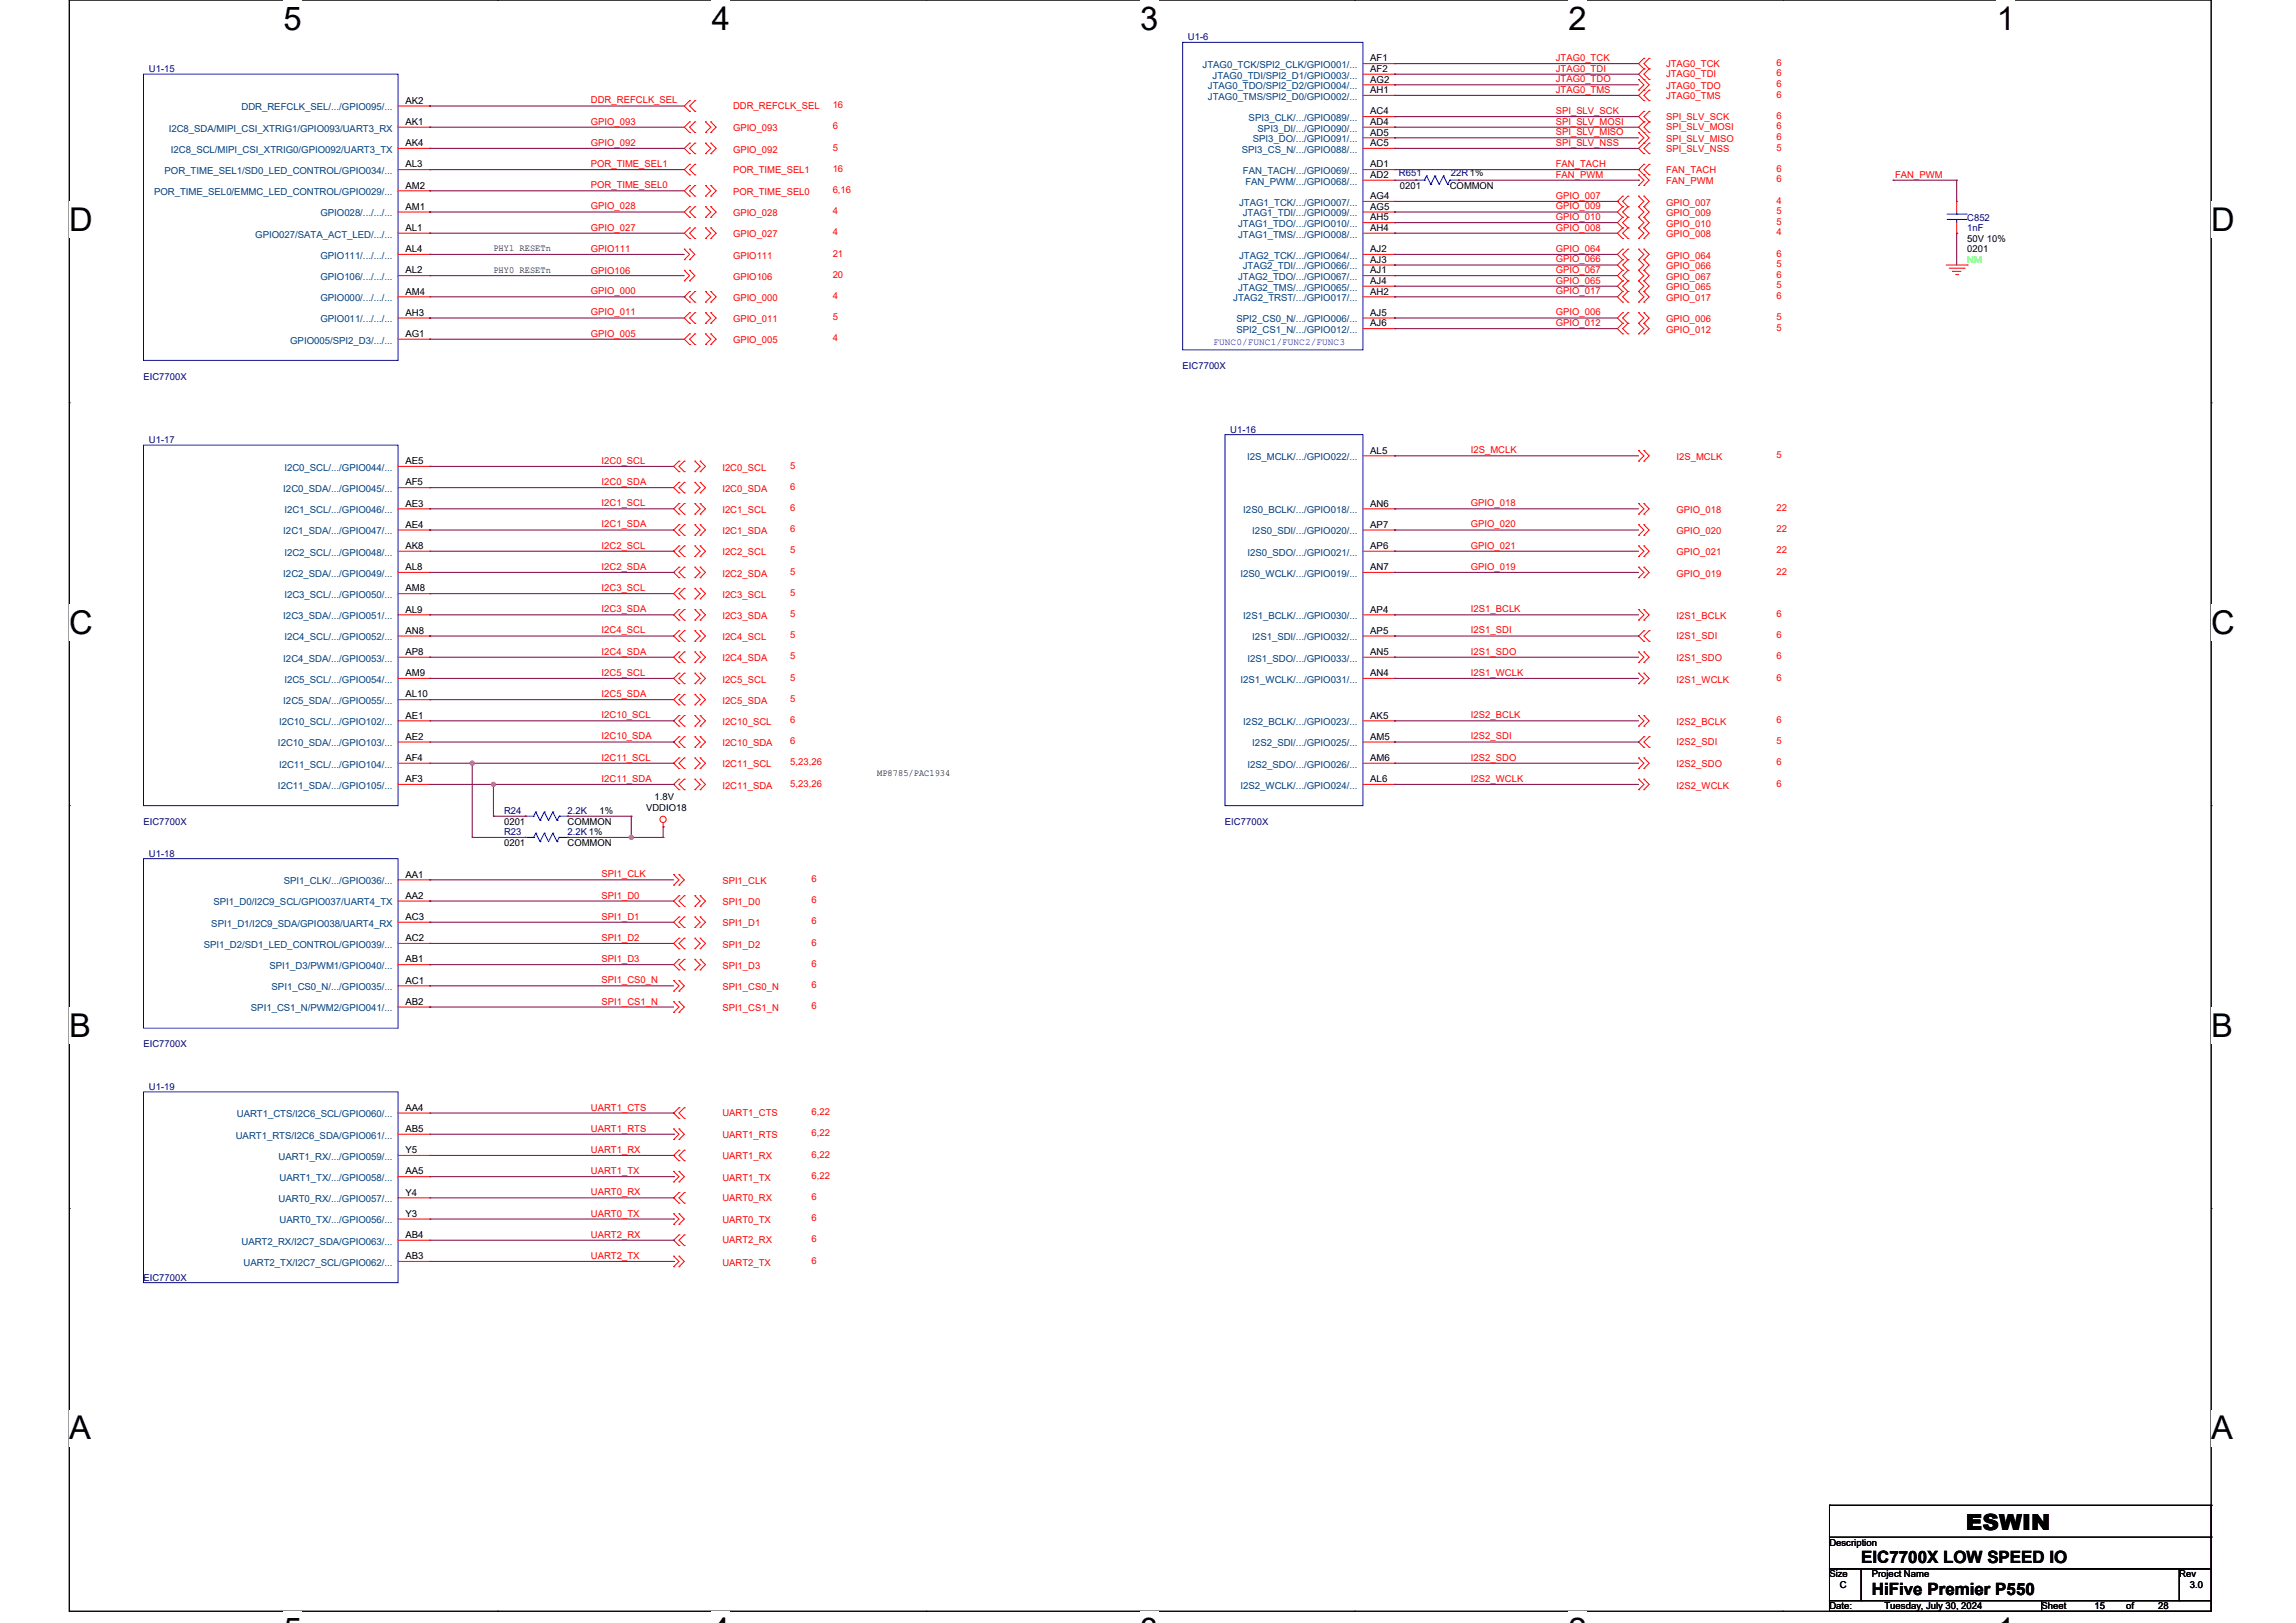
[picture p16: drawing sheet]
<svg xmlns="http://www.w3.org/2000/svg" width="297mm" height="210mm" viewBox="0 0 297 210" stroke-linecap="round" stroke-linejoin="round" font-family="sans-serif">
<defs><g id="words">
<g font-size="4.2">
<text x="36.7" y="3.8">5</text>
<text x="92.1" y="3.8">4</text>
<text x="147.5" y="3.8">3</text>
<text x="202.9" y="3.8">2</text>
<text x="258.3" y="3.8">1</text>
<text x="9" y="29.9">D</text>
<text x="286" y="29.9">D</text>
<text x="9" y="82">C</text>
<text x="286" y="82">C</text>
<text x="9" y="134.1">B</text>
<text x="286" y="134.1">B</text>
<text x="9" y="186.2">A</text>
<text x="286" y="186.2">A</text>
</g>
<text font-size="2.9" x="254.3" y="197.9">ESWIN</text>
<g font-size="2.2">
<text x="240.8" y="202.3">EIC7700X LOW SPEED IO</text>
<text x="242.1" y="206.4">HiFive Premier P550</text>
</g>
<g font-size="1.2" fill="#000080">
<text x="153.7" y="5.2">U1-6</text>
<text x="19.2" y="9.3">U1-15</text>
<text x="181" y="22.8">R651</text>
<text x="187.7" y="22.8">22R1%</text>
<text x="254.5" y="28.5">C852</text>
<text x="254.5" y="29.9">1nF</text>
<text x="153" y="47.7">EIC7700X</text>
<text x="18.6" y="49.1">EIC7700X</text>
<text x="19.2" y="57.3">U1-17</text>
<text x="159.1" y="56">U1-16</text>
<text x="18.6" y="106.7">EIC7700X</text>
<text x="65.2" y="105.3">R24</text>
<text x="73.4" y="105.3">2.2K</text>
<text x="158.5" y="106.7">EIC7700X</text>
<text x="19.2" y="110.8">U1-18</text>
<text x="65.2" y="108.1">R23</text>
<text x="73.4" y="108.1">2.2K 1%</text>
<text x="18.6" y="135.5">EIC7700X</text>
<text x="19.2" y="141">U1-19</text>
<text x="18.6" y="165.7">EIC7700X</text>
</g>
<g font-size="1.2" fill="#004080">
<text x="155.6" y="8.8">JTAG0_TCK/SPI2_CLK/GPIO001/...</text>
<text x="156.2" y="11.5">JTAG0_TDO/SPI2_D2/GPIO004/...</text>
<text x="156.9" y="10.2">JTAG0_TDI/SPI2_D1/GPIO003/...</text>
<text x="21.8" y="17">I2C8_SDA/MIPI_CSI_XTRIG1/GPIO093/UART3_RX</text>
<text x="31.2" y="14.3">DDR_REFCLK_SEL/.../GPIO095/...</text>
<text x="156.2" y="12.9">JTAG0_TMS/SPI2_D0/GPIO002/...</text>
<text x="161.5" y="15.7">SPI3_CLK/.../GPIO089/...</text>
<text x="162.7" y="17">SPI3_DI/.../GPIO090/...</text>
<text x="21.3" y="22.5">POR_TIME_SEL1/SD0_LED_CONTROL/GPIO034/...</text>
<text x="22.1" y="19.8">I2C8_SCL/MIPI_CSI_XTRIG0/GPIO092/UART3_TX</text>
<text x="160.6" y="19.8">SPI3_CS_N/.../GPIO088/...</text>
<text x="160.8" y="22.5">FAN_TACH/.../GPIO069/...</text>
<text x="161.1" y="23.9">FAN_PWM/.../GPIO068/...</text>
<text x="162.1" y="18.4">SPI3_DO/.../GPIO091/...</text>
<text x="19.9" y="25.3">POR_TIME_SEL0/EMMC_LED_CONTROL/GPIO029/...</text>
<text x="41.4" y="28">GPIO028/.../.../...</text>
<text x="160.2" y="29.4">JTAG1_TDO/.../GPIO010/...</text>
<text x="160.3" y="26.6">JTAG1_TCK/.../GPIO007/...</text>
<text x="160.8" y="28">JTAG1_TDI/.../GPIO009/...</text>
<text x="33" y="30.7">GPIO027/SATA_ACT_LED/.../...</text>
<text x="41.4" y="33.5">GPIO111/.../.../...</text>
<text x="160.2" y="30.7">JTAG1_TMS/.../GPIO008/...</text>
<text x="160.3" y="33.5">JTAG2_TCK/.../GPIO064/...</text>
<text x="160.8" y="34.9">JTAG2_TDI/.../GPIO066/...</text>
<text x="41.4" y="36.2">GPIO106/.../.../...</text>
<text x="41.4" y="39">GPIO000/.../.../...</text>
<text x="41.4" y="41.7">GPIO011/.../.../...</text>
<text x="159.5" y="39">JTAG2_TRST/.../GPIO017/...</text>
<text x="159.9" y="41.7">SPI2_CS0_N/.../GPIO006/...</text>
<text x="160.2" y="36.2">JTAG2_TDO/.../GPIO067/...</text>
<text x="160.2" y="37.6">JTAG2_TMS/.../GPIO065/...</text>
<text x="37.5" y="44.4">GPIO005/SPI2_D3/.../...</text>
<text x="159.9" y="43.1">SPI2_CS1_N/.../GPIO012/...</text>
<text x="161.3" y="59.5">I2S_MCLK/.../GPIO022/...</text>
<text x="36.6" y="63.7">I2C0_SDA/.../GPIO045/...</text>
<text x="36.8" y="60.9">I2C0_SCL/.../GPIO044/...</text>
<text x="36.6" y="69.1">I2C1_SDA/.../GPIO047/...</text>
<text x="36.8" y="66.4">I2C1_SCL/.../GPIO046/...</text>
<text x="36.8" y="71.9">I2C2_SCL/.../GPIO048/...</text>
<text x="160.8" y="66.4">I2S0_BCLK/.../GPIO018/...</text>
<text x="161.4" y="71.9">I2S0_SDO/.../GPIO021/...</text>
<text x="162" y="69.1">I2S0_SDI/.../GPIO020/...</text>
<text x="36.6" y="74.6">I2C2_SDA/.../GPIO049/...</text>
<text x="36.8" y="77.4">I2C3_SCL/.../GPIO050/...</text>
<text x="160.5" y="74.6">I2S0_WCLK/.../GPIO019/...</text>
<text x="36.6" y="80.1">I2C3_SDA/.../GPIO051/...</text>
<text x="36.8" y="82.9">I2C4_SCL/.../GPIO052/...</text>
<text x="160.8" y="80.1">I2S1_BCLK/.../GPIO030/...</text>
<text x="162" y="82.9">I2S1_SDI/.../GPIO032/...</text>
<text x="36.6" y="85.6">I2C4_SDA/.../GPIO053/...</text>
<text x="36.8" y="88.3">I2C5_SCL/.../GPIO054/...</text>
<text x="160.5" y="88.3">I2S1_WCLK/.../GPIO031/...</text>
<text x="161.4" y="85.6">I2S1_SDO/.../GPIO033/...</text>
<text x="36.1" y="93.8">I2C10_SCL/.../GPIO102/...</text>
<text x="36.6" y="91.1">I2C5_SDA/.../GPIO055/...</text>
<text x="160.8" y="93.8">I2S2_BCLK/.../GPIO023/...</text>
<text x="36" y="96.6">I2C10_SDA/.../GPIO103/...</text>
<text x="36.1" y="99.3">I2C11_SCL/.../GPIO104/...</text>
<text x="161.4" y="99.3">I2S2_SDO/.../GPIO026/...</text>
<text x="162" y="96.6">I2S2_SDI/.../GPIO025/...</text>
<text x="36" y="102.1">I2C11_SDA/.../GPIO105/...</text>
<text x="160.5" y="102.1">I2S2_WCLK/.../GPIO024/...</text>
<text x="27.3" y="119.9">SPI1_D1/I2C9_SDA/GPIO038/UART4_RX</text>
<text x="27.6" y="117.1">SPI1_D0/I2C9_SCL/GPIO037/UART4_TX</text>
<text x="36.7" y="114.4">SPI1_CLK/.../GPIO036/...</text>
<text x="26.4" y="122.6">SPI1_D2/SD1_LED_CONTROL/GPIO039/...</text>
<text x="34.9" y="125.4">SPI1_D3/PWM1/GPIO040/...</text>
<text x="32.5" y="130.9">SPI1_CS1_N/PWM2/GPIO041/...</text>
<text x="35.1" y="128.1">SPI1_CS0_N/.../GPIO035/...</text>
<text x="30.5" y="147.3">UART1_RTS/I2C6_SDA/GPIO061/...</text>
<text x="30.6" y="144.6">UART1_CTS/I2C6_SCL/GPIO060/...</text>
<text x="36" y="150.1">UART1_RX/.../GPIO059/...</text>
<text x="36" y="155.6">UART0_RX/.../GPIO057/...</text>
<text x="36.2" y="152.8">UART1_TX/.../GPIO058/...</text>
<text x="31.2" y="161">UART2_RX/I2C7_SDA/GPIO063/...</text>
<text x="36.2" y="158.3">UART0_TX/.../GPIO056/...</text>
<text x="31.5" y="163.8">UART2_TX/I2C7_SCL/GPIO062/...</text>
</g>
<g font-size="1.2">
<text x="177.3" y="7.9">AF1</text>
<text x="177.3" y="9.3">AF2</text>
<text x="177.3" y="10.7">AG2</text>
<text x="52.4" y="13.4">AK2</text>
<text x="52.4" y="16.2">AK1</text>
<text x="177.3" y="12.1">AH1</text>
<text x="177.3" y="14.8">AC4</text>
<text x="177.3" y="16.2">AD4</text>
<text x="177.3" y="17.5">AD5</text>
<text x="52.4" y="18.9">AK4</text>
<text x="52.4" y="21.7">AL3</text>
<text x="177.3" y="18.9">AC5</text>
<text x="177.3" y="21.7">AD1</text>
<text x="177.3" y="23">AD2</text>
<text x="52.4" y="24.4">AM2</text>
<text x="52.4" y="27.1">AM1</text>
<text x="52.4" y="29.9">AL1</text>
<text x="177.3" y="25.8">AG4</text>
<text x="177.3" y="27.1">AG5</text>
<text x="177.3" y="28.5">AH5</text>
<text x="177.3" y="29.9">AH4</text>
<text x="181.1" y="24.4">0201</text>
<text x="187.5" y="24.4">COMMON</text>
<text x="52.4" y="32.6">AL4</text>
<text x="52.4" y="35.4">AL2</text>
<text x="63.8" y="35.3">PHY0 RESETn</text>
<text x="63.8" y="32.5">PHY1 RESETn</text>
<text x="177.3" y="32.6">AJ2</text>
<text x="177.3" y="34">AJ3</text>
<text x="177.3" y="35.4">AJ1</text>
<text x="254.5" y="31.3">50V 10%</text>
<text x="254.5" y="32.7">0201</text>
<text x="52.4" y="38.1">AM4</text>
<text x="52.4" y="40.9">AH3</text>
<text x="177.3" y="36.7">AJ4</text>
<text x="177.3" y="38.1">AH2</text>
<text x="177.3" y="40.9">AJ5</text>
<text x="52.4" y="43.6">AG1</text>
<text x="177.3" y="42.2">AJ6</text>
<text x="177.3" y="58.7">AL5</text>
<text x="52.4" y="60.1">AE5</text>
<text x="52.4" y="62.8">AF5</text>
<text x="52.4" y="65.6">AE3</text>
<text x="177.3" y="65.6">AN6</text>
<text x="52.4" y="68.3">AE4</text>
<text x="52.4" y="71">AK8</text>
<text x="177.3" y="68.3">AP7</text>
<text x="177.3" y="71">AP6</text>
<text x="52.4" y="73.8">AL8</text>
<text x="52.4" y="76.5">AM8</text>
<text x="177.3" y="73.8">AN7</text>
<text x="52.4" y="79.3">AL9</text>
<text x="52.4" y="82">AN8</text>
<text x="177.3" y="79.3">AP4</text>
<text x="177.3" y="82">AP5</text>
<text x="52.4" y="84.8">AP8</text>
<text x="52.4" y="87.5">AM9</text>
<text x="177.3" y="84.8">AN5</text>
<text x="177.3" y="87.5">AN4</text>
<text x="52.4" y="90.2">AL10</text>
<text x="52.4" y="93">AE1</text>
<text x="52.4" y="95.7">AE2</text>
<text x="177.3" y="93">AK5</text>
<text x="177.3" y="95.7">AM5</text>
<text x="52.4" y="98.5">AF4</text>
<text x="52.4" y="101.2">AF3</text>
<text x="113.5" y="100.4">MP8785/PAC1934</text>
<text x="177.3" y="98.5">AM6</text>
<text x="177.3" y="101.2">AL6</text>
<text x="65.2" y="106.7">0201</text>
<text x="73.4" y="106.7">COMMON</text>
<text x="77.5" y="105.3">1%</text>
<text x="83.6" y="104.9">VDDIO18</text>
<text x="84.7" y="103.6">1.8V</text>
<text x="52.4" y="113.6">AA1</text>
<text x="65.2" y="109.5">0201</text>
<text x="73.4" y="109.5">COMMON</text>
<text x="52.4" y="116.3">AA2</text>
<text x="52.4" y="119">AC3</text>
<text x="52.4" y="121.8">AC2</text>
<text x="52.4" y="124.5">AB1</text>
<text x="52.4" y="127.3">AC1</text>
<text x="52.4" y="130">AB2</text>
<text x="52.4" y="143.7">AA4</text>
<text x="52.4" y="146.5">AB5</text>
<text x="52.4" y="149.2">Y5</text>
<text x="52.4" y="152">AA5</text>
<text x="52.4" y="154.7">Y4</text>
<text x="52.4" y="157.4">Y3</text>
<text x="52.4" y="160.2">AB4</text>
<text x="52.4" y="162.9">AB3</text>
<text x="236.6" y="200">Description</text>
<text x="236.6" y="204.1">Size</text>
<text x="236.6" y="208.2">Date:</text>
<text x="238" y="205.5">C</text>
<text x="242.1" y="204.1">Project Name</text>
<text x="243.8" y="208.2">Tuesday, July 30, 2024</text>
<text x="264.1" y="208.2">Sheet</text>
<text x="270.9" y="208.2">15</text>
<text x="275" y="208.2">of</text>
<text x="279.2" y="208.2">28</text>
<text x="281.9" y="204.1">Rev</text>
<text x="283.3" y="205.5">3.0</text>
</g>
<g font-size="1.2" fill="#f00">
<text x="201.3" y="7.9">JTAG0_TCK</text>
<text x="201.3" y="9.3">JTAG0_TDI</text>
<text x="201.3" y="10.6">JTAG0_TDO</text>
<text x="215.5" y="8.6">JTAG0_TCK</text>
<text x="215.5" y="10">JTAG0_TDI</text>
<text x="215.5" y="11.5">JTAG0_TDO</text>
<text x="229.8" y="8.5">6</text>
<text x="229.8" y="9.9">6</text>
<text x="229.8" y="11.3">6</text>
<text x="76.4" y="13.4">DDR_REFCLK_SEL</text>
<text x="76.4" y="16.1">GPIO_093</text>
<text x="94.8" y="14.1">DDR_REFCLK_SEL</text>
<text x="94.8" y="17">GPIO_093</text>
<text x="107.7" y="14">16</text>
<text x="107.7" y="16.7">6</text>
<text x="201.3" y="12">JTAG0_TMS</text>
<text x="201.3" y="14.8">SPI_SLV_SCK</text>
<text x="201.3" y="16.1">SPI_SLV_MOSI</text>
<text x="201.3" y="17.5">SPI_SLV_MISO</text>
<text x="215.5" y="12.8">JTAG0_TMS</text>
<text x="215.5" y="15.5">SPI_SLV_SCK</text>
<text x="215.5" y="16.9">SPI_SLV_MOSI</text>
<text x="229.8" y="12.6">6</text>
<text x="229.8" y="15.4">6</text>
<text x="229.8" y="16.7">6</text>
<text x="76.4" y="18.9">GPIO_092</text>
<text x="76.4" y="21.6">POR_TIME_SEL1</text>
<text x="94.8" y="19.8">GPIO_092</text>
<text x="94.8" y="22.4">POR_TIME_SEL1</text>
<text x="107.7" y="19.5">5</text>
<text x="107.7" y="22.2">16</text>
<text x="201.3" y="18.9">SPI_SLV_NSS</text>
<text x="201.3" y="21.6">FAN_TACH</text>
<text x="201.3" y="23">FAN_PWM</text>
<text x="215.5" y="19.6">SPI_SLV_NSS</text>
<text x="215.5" y="22.4">FAN_TACH</text>
<text x="215.5" y="18.4">SPI_SLV_MISO</text>
<text x="215.5" y="23.9">FAN_PWM</text>
<text x="229.8" y="19.5">5</text>
<text x="229.8" y="22.2">6</text>
<text x="229.8" y="18.1">6</text>
<text x="229.8" y="23.6">6</text>
<text x="245.1" y="23">FAN_PWM</text>
<text x="76.4" y="24.4">POR_TIME_SEL0</text>
<text x="76.4" y="27.1">GPIO_028</text>
<text x="76.4" y="29.8">GPIO_027</text>
<text x="94.8" y="25.2">POR_TIME_SEL0</text>
<text x="94.8" y="28">GPIO_028</text>
<text x="107.7" y="25">6,16</text>
<text x="107.7" y="27.7">4</text>
<text x="201.3" y="25.7">GPIO_007</text>
<text x="201.3" y="27.1">GPIO_009</text>
<text x="201.3" y="28.5">GPIO_010</text>
<text x="201.3" y="29.8">GPIO_008</text>
<text x="215.5" y="26.6">GPIO_007</text>
<text x="215.5" y="28">GPIO_009</text>
<text x="215.5" y="29.4">GPIO_010</text>
<text x="229.8" y="26.3">4</text>
<text x="229.8" y="27.7">5</text>
<text x="229.8" y="29.1">5</text>
<text x="76.4" y="32.6">GPIO111</text>
<text x="76.4" y="35.4">GPIO106</text>
<text x="94.8" y="30.7">GPIO_027</text>
<text x="94.8" y="33.5">GPIO111</text>
<text x="107.7" y="30.4">4</text>
<text x="107.7" y="33.2">21</text>
<text x="107.7" y="35.9">20</text>
<text x="201.3" y="32.6">GPIO_064</text>
<text x="201.3" y="34">GPIO_066</text>
<text x="201.3" y="35.3">GPIO_067</text>
<text x="215.5" y="30.7">GPIO_008</text>
<text x="215.5" y="33.5">GPIO_064</text>
<text x="215.5" y="34.8">GPIO_066</text>
<text x="229.8" y="30.4">4</text>
<text x="229.8" y="33.2">6</text>
<text x="229.8" y="34.6">5</text>
<text x="229.8" y="35.9">6</text>
<text x="76.4" y="38.1">GPIO_000</text>
<text x="76.4" y="40.8">GPIO_011</text>
<text x="94.8" y="39">GPIO_000</text>
<text x="94.8" y="41.7">GPIO_011</text>
<text x="94.8" y="36.2">GPIO106</text>
<text x="107.7" y="38.7">4</text>
<text x="107.7" y="41.4">5</text>
<text x="201.3" y="36.7">GPIO_065</text>
<text x="201.3" y="38.1">GPIO_017</text>
<text x="201.3" y="40.8">GPIO_006</text>
<text x="215.5" y="36.2">GPIO_067</text>
<text x="215.5" y="37.6">GPIO_065</text>
<text x="215.5" y="39">GPIO_017</text>
<text x="215.5" y="41.7">GPIO_006</text>
<text x="229.8" y="37.3">5</text>
<text x="229.8" y="38.7">6</text>
<text x="229.8" y="41.4">5</text>
<text x="76.4" y="43.6">GPIO_005</text>
<text x="94.8" y="44.4">GPIO_005</text>
<text x="107.7" y="44.2">4</text>
<text x="201.3" y="42.2">GPIO_012</text>
<text x="215.5" y="43.1">GPIO_012</text>
<text x="229.8" y="42.8">5</text>
<text x="190.3" y="58.7">I2S_MCLK</text>
<text x="216.9" y="59.5">I2S_MCLK</text>
<text x="229.8" y="59.3">5</text>
<text x="77.8" y="60">I2C0_SCL</text>
<text x="77.8" y="62.8">I2C0_SDA</text>
<text x="77.8" y="65.5">I2C1_SCL</text>
<text x="93.4" y="60.9">I2C0_SCL</text>
<text x="93.4" y="63.6">I2C0_SDA</text>
<text x="102.2" y="60.6">5</text>
<text x="102.2" y="63.4">6</text>
<text x="190.3" y="65.5">GPIO_018</text>
<text x="77.8" y="68.3">I2C1_SDA</text>
<text x="77.8" y="71">I2C2_SCL</text>
<text x="93.4" y="66.4">I2C1_SCL</text>
<text x="93.4" y="69.1">I2C1_SDA</text>
<text x="93.4" y="71.9">I2C2_SCL</text>
<text x="102.2" y="66.1">6</text>
<text x="102.2" y="68.9">6</text>
<text x="102.2" y="71.6">5</text>
<text x="190.3" y="68.3">GPIO_020</text>
<text x="190.3" y="71">GPIO_021</text>
<text x="216.9" y="66.4">GPIO_018</text>
<text x="216.9" y="69.1">GPIO_020</text>
<text x="216.9" y="71.9">GPIO_021</text>
<text x="229.8" y="66.1">22</text>
<text x="229.8" y="68.9">22</text>
<text x="229.8" y="71.6">22</text>
<text x="77.8" y="73.7">I2C2_SDA</text>
<text x="77.8" y="76.5">I2C3_SCL</text>
<text x="93.4" y="74.6">I2C2_SDA</text>
<text x="93.4" y="77.4">I2C3_SCL</text>
<text x="102.2" y="74.3">5</text>
<text x="102.2" y="77.1">5</text>
<text x="190.3" y="73.7">GPIO_019</text>
<text x="216.9" y="74.6">GPIO_019</text>
<text x="229.8" y="74.3">22</text>
<text x="77.8" y="79.2">I2C3_SDA</text>
<text x="77.8" y="82">I2C4_SCL</text>
<text x="93.4" y="80.1">I2C3_SDA</text>
<text x="93.4" y="82.8">I2C4_SCL</text>
<text x="102.2" y="79.8">5</text>
<text x="102.2" y="82.6">5</text>
<text x="190.3" y="79.2">I2S1_BCLK</text>
<text x="190.3" y="82">I2S1_SDI</text>
<text x="216.9" y="80.1">I2S1_BCLK</text>
<text x="216.9" y="82.7">I2S1_SDI</text>
<text x="229.8" y="79.8">6</text>
<text x="229.8" y="82.6">6</text>
<text x="77.8" y="84.7">I2C4_SDA</text>
<text x="77.8" y="87.5">I2C5_SCL</text>
<text x="93.4" y="85.6">I2C4_SDA</text>
<text x="93.4" y="88.3">I2C5_SCL</text>
<text x="102.2" y="85.3">5</text>
<text x="102.2" y="88.1">5</text>
<text x="190.3" y="84.7">I2S1_SDO</text>
<text x="190.3" y="87.5">I2S1_WCLK</text>
<text x="216.9" y="85.6">I2S1_SDO</text>
<text x="216.9" y="88.3">I2S1_WCLK</text>
<text x="229.8" y="85.3">6</text>
<text x="229.8" y="88.1">6</text>
<text x="77.8" y="90.2">I2C5_SDA</text>
<text x="77.8" y="92.9">I2C10_SCL</text>
<text x="77.8" y="95.7">I2C10_SDA</text>
<text x="93.4" y="91.1">I2C5_SDA</text>
<text x="93.4" y="93.8">I2C10_SCL</text>
<text x="102.2" y="90.8">5</text>
<text x="102.2" y="93.5">6</text>
<text x="190.3" y="92.9">I2S2_BCLK</text>
<text x="190.3" y="95.7">I2S2_SDI</text>
<text x="216.9" y="93.8">I2S2_BCLK</text>
<text x="229.8" y="93.5">6</text>
<text x="77.8" y="101.2">I2C11_SDA</text>
<text x="77.8" y="98.4">I2C11_SCL</text>
<text x="93.4" y="96.6">I2C10_SDA</text>
<text x="93.4" y="99.3">I2C11_SCL</text>
<text x="102.2" y="96.3">6</text>
<text x="102.2" y="99">5,23,26</text>
<text x="102.2" y="101.8">5,23,26</text>
<text x="190.3" y="98.4">I2S2_SDO</text>
<text x="190.3" y="101.2">I2S2_WCLK</text>
<text x="216.9" y="96.4">I2S2_SDI</text>
<text x="216.9" y="99.3">I2S2_SDO</text>
<text x="229.8" y="96.3">5</text>
<text x="229.8" y="99">6</text>
<text x="229.8" y="101.8">6</text>
<text x="93.4" y="102.1">I2C11_SDA</text>
<text x="216.9" y="102.1">I2S2_WCLK</text>
<text x="77.8" y="113.5">SPI1_CLK</text>
<text x="77.8" y="116.3">SPI1_D0</text>
<text x="77.8" y="119">SPI1_D1</text>
<text x="93.4" y="117.1">SPI1_D0</text>
<text x="93.4" y="119.9">SPI1_D1</text>
<text x="93.4" y="114.4">SPI1_CLK</text>
<text x="105" y="116.9">6</text>
<text x="105" y="119.6">6</text>
<text x="105" y="114.1">6</text>
<text x="77.8" y="121.7">SPI1_D2</text>
<text x="77.8" y="124.5">SPI1_D3</text>
<text x="93.4" y="122.6">SPI1_D2</text>
<text x="93.4" y="125.4">SPI1_D3</text>
<text x="105" y="122.4">6</text>
<text x="105" y="125.1">6</text>
<text x="77.8" y="127.2">SPI1_CS0_N</text>
<text x="77.8" y="130">SPI1_CS1_N</text>
<text x="93.4" y="128.1">SPI1_CS0_N</text>
<text x="93.4" y="130.9">SPI1_CS1_N</text>
<text x="105" y="127.8">6</text>
<text x="105" y="130.6">6</text>
<text x="76.4" y="143.7">UART1_CTS</text>
<text x="76.4" y="146.4">UART1_RTS</text>
<text x="76.4" y="149.2">UART1_RX</text>
<text x="93.4" y="144.4">UART1_CTS</text>
<text x="93.4" y="147.3">UART1_RTS</text>
<text x="93.4" y="149.9">UART1_RX</text>
<text x="105" y="144.3">6,22</text>
<text x="105" y="147">6,22</text>
<text x="105" y="149.8">6,22</text>
<text x="76.4" y="151.9">UART1_TX</text>
<text x="76.4" y="154.7">UART0_RX</text>
<text x="93.4" y="152.8">UART1_TX</text>
<text x="93.4" y="155.4">UART0_RX</text>
<text x="105" y="152.5">6,22</text>
<text x="105" y="155.3">6</text>
<text x="76.4" y="160.1">UART2_RX</text>
<text x="76.4" y="157.4">UART0_TX</text>
<text x="93.4" y="158.3">UART0_TX</text>
<text x="93.4" y="160.9">UART2_RX</text>
<text x="105" y="158">6</text>
<text x="105" y="160.7">6</text>
<text x="76.4" y="162.9">UART2_TX</text>
<text x="93.4" y="163.8">UART2_TX</text>
<text x="105" y="163.5">6</text>
</g>
<text font-size="1.2" fill="#0f0" x="254.5" y="34">NM</text>
<text font-size="1.2" fill="#00f" x="157" y="44.6">FUNC0/FUNC1/FUNC2/FUNC3</text>
</g></defs>
<path d="M9 0h277v208.5h-277z" fill="none" stroke="#000" stroke-width=".13"/>
<g fill="#fff">
<path d="M36.7 0h2.3v4.7h-2.3z"/>
<path d="M36.7 208.5h2.3v1.5h-2.3z"/>
</g>
<path d="M64.4 0h.1M64.4 208.5h.1" fill="none" stroke="#000" stroke-width=".13"/>
<g fill="#fff">
<path d="M92.1 0h2.3v4.7h-2.3z"/>
<path d="M92.1 208.5h2.3v1.5h-2.3z"/>
</g>
<path d="M119.8 0h.1M119.8 208.5h.1" fill="none" stroke="#000" stroke-width=".13"/>
<g fill="#fff">
<path d="M147.5 0h2.3v4.7h-2.3z"/>
<path d="M147.5 208.5h2.3v1.5h-2.3z"/>
</g>
<path d="M175.2 0h.1M175.2 208.5h.1" fill="none" stroke="#000" stroke-width=".13"/>
<g fill="#fff">
<path d="M202.9 0h2.3v4.7h-2.3z"/>
<path d="M202.9 208.5h2.3v1.5h-2.3z"/>
</g>
<path d="M230.6 0h.1M230.6 208.5h.1" fill="none" stroke="#000" stroke-width=".13"/>
<g fill="#fff">
<path d="M258.3 0h2.4v4.7h-2.4z"/>
<path d="M258.3 208.5h2.4v1.5h-2.4z"/>
<path d="M9 26.1h3v4.7h-3z"/>
<path d="M286 26.1h3.1v4.7h-3.1z"/>
<path d="M9 78.2h3v4.7h-3z"/>
<path d="M286 78.2h3.1v4.7h-3.1z"/>
</g>
<path d="M9 52.1h.1M286 52.1h.1" fill="none" stroke="#000" stroke-width=".13"/>
<g fill="#fff">
<path d="M9 130.3h2.8v4.7h-2.8z"/>
<path d="M286 130.3h2.9v4.7h-2.9z"/>
</g>
<path d="M9 104.2h.1M286 104.2h.1" fill="none" stroke="#000" stroke-width=".13"/>
<g fill="#fff">
<path d="M9 182.4h2.8v4.7h-2.8z"/>
<path d="M286 182.4h2.9v4.7h-2.9z"/>
</g>
<g fill="none" stroke="#000" stroke-width=".13">
<path d="M9 156.4h.1M286 156.4h.1M236.7 198.9h49.3v4.1h-49.3zM236.7 194.8h.1M236.7 194.8v4.1M236.7 194.8h49.3M286 194.8h.1M286 198.9h.1M286 194.8v4.1M236.7 203h4.1v4.1h-4.1zM236.7 207.1h27.4v1.4h-27.4zM240.8 203h41.1v4.1h-41.1z"/>
<path d="M264.1 207.1h21.9v1.4h-21.9zM281.9 203h4.1v4.1h-4.1z"/>
</g>
<g fill="none" stroke="#f00" stroke-width=".13">
<path d="M51.5 16.5h4.1M51.5 19.2h4.1M51.5 13.7h4.1M55.6 13.7h.1M55.6 16.5h.1M55.6 19.2h.1M89.2 13h.1M89.2 14.4h.1M89.2 15.8h.1M89.2 17.1h.1M89.2 18.5h.1M89.2 19.9h.1"/>
<path d="M89.2 13l-.7 .7 .7 .7M89.2 15.8l-.7 .7 .7 .6M89.2 18.5l-.7 .7 .7 .7M89.9 14.4h.1M89.9 13h.1M89.9 17.1h.1M89.9 15.8h.1M89.9 19.9h.1M89.9 18.5h.1M89.9 13l-.7 .7 .7 .7M89.9 15.8l-.7 .7 .7 .6M89.9 18.5l-.7 .7 .7 .7"/>
<path d="M91.3 17.1h.1M91.3 15.8h.1M91.3 19.9h.1M91.3 18.5h.1M91.3 15.8l.6 .7-.6 .6M91.3 18.5l.6 .7-.6 .7M91.9 17.1h.1M91.9 15.8h.1M91.9 19.9h.1M91.9 18.5h.1M91.9 15.8l.7 .7-.7 .6M91.9 18.5l.7 .7-.7 .7"/>
<path d="M176.3 8.2h4.1M176.3 9.6h4.1M176.3 11h4.1M176.3 12.3h4.1M176.3 15.1h4.1M176.3 16.5h4.1M176.3 17.8h4.1M176.3 19.2h4.1M180.4 8.2h.1M180.4 9.6h.1M180.4 11h.1M180.4 12.3h.1"/>
<path d="M180.4 15.1h.1M180.4 16.5h.1M180.4 17.8h.1M180.4 19.2h.1M212 11.7h.1M212 10.3h.1M212 18.5h.1M212 17.1h.1M212 10.3l.7 .7-.7 .7M212 17.1l.7 .7-.7 .7M212.7 7.5h.1M212.7 8.9h.1"/>
<path d="M212.7 10.3h.1M212.7 11.7h.1M212.7 13h.1M212.7 14.4h.1M212.7 15.8h.1M212.7 17.1h.1M212.7 18.5h.1M212.7 19.9h.1M212.7 7.5l-.7 .7 .7 .7M212.7 8.9l-.7 .7 .7 .7M212.7 11.7l-.7 .6 .7 .7M212.7 14.4l-.7 .7 .7 .7"/>
<path d="M212.7 15.8l-.7 .7 .7 .6M212.7 18.5l-.7 .7 .7 .7M212.7 10.3l.6 .7-.6 .7M212.7 17.1l.6 .7-.6 .7M213.3 8.9h.1M213.3 7.5h.1M213.3 10.3h.1M213.3 13h.1M213.3 11.7h.1M213.3 15.8h.1M213.3 14.4h.1M213.3 17.1h.1"/>
<path d="M213.3 19.9h.1M213.3 18.5h.1M213.3 7.5l-.6 .7 .6 .7M213.3 8.9l-.6 .7 .6 .7M213.3 11.7l-.6 .6 .6 .7M213.3 14.4l-.6 .7 .6 .7M213.3 15.8l-.6 .7 .6 .6M213.3 18.5l-.6 .7 .6 .7M51.5 21.9h4.1M51.5 27.4h4.1M51.5 30.2h4.1M51.5 32.9h4.1"/>
<path d="M51.5 35.7h4.1M51.5 38.4h4.1M51.5 24.7h4.1M55.6 21.9h.1M55.6 24.7h.1M55.6 27.4h.1M55.6 30.2h.1M55.6 32.9h.1M55.6 35.7h.1M55.6 38.4h.1M88.5 33.6h.1M88.5 32.2h.1"/>
<path d="M88.5 36.3h.1M88.5 35h.1M88.5 35l.7 .7-.7 .6M88.5 32.2l.7 .7-.7 .7M89.2 21.3h.1M89.2 22.6h.1M89.2 24h.1M89.2 25.4h.1M89.2 26.7h.1M89.2 28.1h.1M89.2 29.5h.1M89.2 30.9h.1"/>
<path d="M89.2 37.7h.1M89.2 39.1h.1M89.2 33.6h.1M89.2 32.2h.1M89.2 36.3h.1M89.2 35h.1M89.2 21.3l-.7 .6 .7 .7M89.2 24l-.7 .7 .7 .7M89.2 26.7l-.7 .7 .7 .7M89.2 29.5l-.7 .7 .7 .7M89.2 37.7l-.7 .7 .7 .7M89.2 32.2l.7 .7-.7 .7"/>
<path d="M89.2 35l.7 .7-.7 .6M89.9 22.6h.1M89.9 21.3h.1M89.9 25.4h.1M89.9 24h.1M89.9 28.1h.1M89.9 26.7h.1M89.9 30.9h.1M89.9 29.5h.1M89.9 39.1h.1M89.9 37.7h.1M89.9 21.3l-.7 .6 .7 .7"/>
<path d="M89.9 24l-.7 .7 .7 .7M89.9 26.7l-.7 .7 .7 .7M89.9 29.5l-.7 .7 .7 .7M89.9 37.7l-.7 .7 .7 .7M91.3 25.4h.1M91.3 24h.1M91.3 28.1h.1M91.3 26.7h.1M91.3 30.9h.1M91.3 29.5h.1M91.3 39.1h.1M91.3 37.7h.1"/>
<path d="M91.3 24l.6 .7-.6 .7M91.3 26.7l.6 .7-.6 .7M91.3 29.5l.6 .7-.6 .7M91.3 37.7l.6 .7-.6 .7M91.9 25.4h.1M91.9 24h.1M91.9 28.1h.1M91.9 26.7h.1M91.9 30.9h.1M91.9 29.5h.1M91.9 39.1h.1M91.9 37.7h.1"/>
<path d="M91.9 24l.7 .7-.7 .7M91.9 26.7l.7 .7-.7 .7M91.9 29.5l.7 .7-.7 .7M91.9 37.7l.7 .7-.7 .7M176.3 34.3h4.1M176.3 21.9h4.1M176.3 23.3h4.1M176.3 26.1h4.1M176.3 27.4h4.1M176.3 28.8h4.1M176.3 30.2h4.1M176.3 32.9h4.1"/>
<path d="M176.3 35.7h4.1M176.3 37h4.1M176.3 38.4h4.1M180.4 21.9h.1M180.4 23.3h.1M180.4 26.1h.1M180.4 27.4h.1M180.4 28.8h.1M180.4 30.2h.1M180.4 32.9h.1M180.4 34.3h.1M180.4 35.7h.1"/>
<path d="M180.4 37h.1M180.4 38.4h.1M183.2 23.3h.1M188.6 23.3h.1M209.9 25.4h.1M209.9 26.7h.1M209.9 28.1h.1M209.9 29.5h.1M209.9 30.9h.1M209.9 32.2h.1M209.9 33.6h.1M209.9 35h.1"/>
<path d="M209.9 36.3h.1M209.9 37.7h.1M209.9 39.1h.1M209.9 25.4l-.7 .7 .7 .6M209.9 26.7l-.7 .7 .7 .7M209.9 28.1l-.7 .7 .7 .7M209.9 32.2l-.7 .7 .7 .7M209.9 29.5l-.7 .7 .7 .7M209.9 33.6l-.7 .7 .7 .7M209.9 35l-.7 .7 .7 .6M209.9 36.3l-.7 .7 .7 .7M209.9 37.7l-.7 .7 .7 .7"/>
<path d="M210.6 26.7h.1M210.6 25.4h.1M210.6 28.1h.1M210.6 29.5h.1M210.6 30.9h.1M210.6 33.6h.1M210.6 32.2h.1M210.6 35h.1M210.6 36.3h.1M210.6 37.7h.1M210.6 39.1h.1M210.6 25.4l-.7 .7 .7 .6"/>
<path d="M210.6 28.1l-.7 .7 .7 .7M210.6 26.7l-.7 .7 .7 .7M210.6 29.5l-.7 .7 .7 .7M210.6 32.2l-.7 .7 .7 .7M210.6 35l-.7 .7 .7 .6M210.6 33.6l-.7 .7 .7 .7M210.6 36.3l-.7 .7 .7 .7M210.6 37.7l-.7 .7 .7 .7M212 24h.1M212 22.6h.1M212 26.7h.1M212 25.4h.1"/>
<path d="M212 28.1h.1M212 29.5h.1M212 30.9h.1M212 33.6h.1M212 32.2h.1M212 35h.1M212 36.3h.1M212 37.7h.1M212 39.1h.1M212 22.6l.7 .7-.7 .7M212 25.4l.7 .7-.7 .6M212 26.7l.7 .7-.7 .7"/>
<path d="M212 28.1l.7 .7-.7 .7M212 29.5l.7 .7-.7 .7M212 35l.7 .7-.7 .6M212 32.2l.7 .7-.7 .7M212 36.3l.7 .7-.7 .7M212 33.6l.7 .7-.7 .7M212 37.7l.7 .7-.7 .7M212.7 21.3h.1M212.7 22.6h.1M212.7 24h.1M212.7 26.7h.1M212.7 25.4h.1"/>
<path d="M212.7 28.1h.1M212.7 29.5h.1M212.7 30.9h.1M212.7 33.6h.1M212.7 32.2h.1M212.7 35h.1M212.7 36.3h.1M212.7 37.7h.1M212.7 39.1h.1M212.7 21.3l-.7 .6 .7 .7M212.7 22.6l.6 .7-.6 .7M212.7 25.4l.6 .7-.6 .6"/>
<path d="M212.7 26.7l.6 .7-.6 .7M212.7 28.1l.6 .7-.6 .7M212.7 29.5l.6 .7-.6 .7M212.7 32.2l.6 .7-.6 .7M212.7 33.6l.6 .7-.6 .7M212.7 35l.6 .7-.6 .6M212.7 36.3l.6 .7-.6 .7M212.7 37.7l.6 .7-.6 .7M213.3 22.6h.1M213.3 21.3h.1M213.3 21.3l-.6 .6 .6 .7M251.7 34.3h2.8"/>
<path d="M252.1 34.7h2M252.6 35.1h.1M252.6 35.1h1.1M253 35.5h.2M253.1 26.1h.1M253.1 30.2h.1M253.1 26.1v1.3M253.1 28.8v1.4M253.2 35.5h.1M254.1 34.7h.1M254.5 34.3h.1M51.5 41.1h4.1"/>
<path d="M51.5 43.9h4.1M55.6 41.1h.1M55.6 43.9h.1M87.8 59.7h.1M87.8 59.7l-.7 .6 .7 .7M88.5 59.7h.1M88.5 59.7l-.7 .6 .7 .7M89.2 40.5h.1M89.2 41.8h.1M89.2 43.2h.1M89.2 44.6h.1M89.2 40.5l-.7 .6 .7 .7"/>
<path d="M89.2 43.2l-.7 .7 .7 .7M89.9 41.8h.1M89.9 40.5h.1M89.9 44.6h.1M89.9 43.2h.1M89.9 59.7h.1M89.9 40.5l-.7 .6 .7 .7M89.9 43.2l-.7 .7 .7 .7M89.9 59.7l.7 .6-.7 .7M90.6 59.7h.1M90.6 59.7l.7 .6-.7 .7M91.3 41.8h.1"/>
<path d="M91.3 40.5h.1M91.3 44.6h.1M91.3 43.2h.1M91.3 40.5l.6 .6-.6 .7M91.3 43.2l.6 .7-.6 .7M91.9 41.8h.1M91.9 40.5h.1M91.9 44.6h.1M91.9 43.2h.1M91.9 40.5l.7 .6-.7 .7M91.9 43.2l.7 .7-.7 .7M176.3 41.1h4.1"/>
<path d="M176.3 42.5h4.1M176.3 59h4.1M180.4 41.1h.1M180.4 42.5h.1M180.4 59h.1M209.9 40.5h.1M209.9 41.8h.1M209.9 43.2h.1M209.9 40.5l-.7 .6 .7 .7M209.9 41.8l-.7 .7 .7 .7M210.6 41.8h.1M210.6 40.5h.1"/>
<path d="M210.6 43.2h.1M210.6 40.5l-.7 .6 .7 .7M210.6 41.8l-.7 .7 .7 .7M212 41.8h.1M212 40.5h.1M212 43.2h.1M212 59.7h.1M212 58.3h.1M212 40.5l.7 .6-.7 .7M212 41.8l.7 .7-.7 .7M212 58.3l.7 .7-.7 .7M212.7 41.8h.1"/>
<path d="M212.7 40.5h.1M212.7 43.2h.1M212.7 59.7h.1M212.7 58.3h.1M212.7 40.5l.6 .6-.6 .7M212.7 41.8l.6 .7-.6 .7M212.7 58.3l.6 .7-.6 .7M51.5 60.3h4.1M51.5 63.1h4.1M51.5 65.8h4.1M51.5 68.6h4.1M51.5 71.3h4.1"/>
<path d="M51.5 74.1h4.1M51.5 76.8h4.1M51.5 79.6h4.1M55.6 60.3h.1M55.6 63.1h.1M55.6 65.8h.1M55.6 68.6h.1M55.6 71.3h.1M55.6 74.1h.1M55.6 76.8h.1M55.6 79.6h.1M87.8 61h.1"/>
<path d="M87.8 62.4h.1M87.8 63.8h.1M87.8 65.2h.1M87.8 66.5h.1M87.8 67.9h.1M87.8 69.3h.1M87.8 70.6h.1M87.8 72h.1M87.8 73.4h.1M87.8 74.8h.1M87.8 76.1h.1M87.8 77.5h.1"/>
<path d="M87.8 78.9h.1M87.8 62.4l-.7 .7 .7 .7M87.8 65.2l-.7 .6 .7 .7M87.8 67.9l-.7 .7 .7 .7M87.8 70.6l-.7 .7 .7 .7M87.8 73.4l-.7 .7 .7 .7M87.8 76.1l-.7 .7 .7 .7M87.8 78.9l-.7 .7 .7 .6M88.5 61h.1M88.5 63.8h.1M88.5 62.4h.1M88.5 66.5h.1"/>
<path d="M88.5 65.2h.1M88.5 69.3h.1M88.5 67.9h.1M88.5 72h.1M88.5 70.6h.1M88.5 74.8h.1M88.5 73.4h.1M88.5 77.5h.1M88.5 76.1h.1M88.5 78.9h.1M88.5 62.4l-.7 .7 .7 .7M88.5 65.2l-.7 .6 .7 .7"/>
<path d="M88.5 67.9l-.7 .7 .7 .7M88.5 70.6l-.7 .7 .7 .7M88.5 73.4l-.7 .7 .7 .7M88.5 76.1l-.7 .7 .7 .7M88.5 78.9l-.7 .7 .7 .6M89.9 61h.1M89.9 63.8h.1M89.9 62.4h.1M89.9 66.5h.1M89.9 65.2h.1M89.9 69.3h.1M89.9 67.9h.1"/>
<path d="M89.9 72h.1M89.9 70.6h.1M89.9 74.8h.1M89.9 73.4h.1M89.9 77.5h.1M89.9 76.1h.1M89.9 78.9h.1M89.9 62.4l.7 .7-.7 .7M89.9 67.9l.7 .7-.7 .7M89.9 65.2l.7 .6-.7 .7M89.9 70.6l.7 .7-.7 .7M89.9 76.1l.7 .7-.7 .7"/>
<path d="M89.9 73.4l.7 .7-.7 .7M89.9 78.9l.7 .7-.7 .6M90.6 61h.1M90.6 63.8h.1M90.6 62.4h.1M90.6 66.5h.1M90.6 65.2h.1M90.6 69.3h.1M90.6 67.9h.1M90.6 72h.1M90.6 70.6h.1M90.6 74.8h.1"/>
<path d="M90.6 73.4h.1M90.6 77.5h.1M90.6 76.1h.1M90.6 78.9h.1M90.6 62.4l.7 .7-.7 .7M90.6 65.2l.7 .6-.7 .7M90.6 67.9l.7 .7-.7 .7M90.6 70.6l.7 .7-.7 .7M90.6 73.4l.7 .7-.7 .7M90.6 76.1l.7 .7-.7 .7M90.6 78.9l.7 .7-.7 .6M176.3 65.8h4.1"/>
<path d="M176.3 68.6h4.1M176.3 71.3h4.1M176.3 74.1h4.1M176.3 79.6h4.1M180.4 65.8h.1M180.4 68.6h.1M180.4 71.3h.1M180.4 74.1h.1M180.4 79.6h.1M212 78.9h.1M212 66.5h.1M212 65.2h.1"/>
<path d="M212 69.3h.1M212 67.9h.1M212 72h.1M212 70.6h.1M212 74.8h.1M212 73.4h.1M212 78.9l.7 .7-.7 .6M212 65.2l.7 .6-.7 .7M212 67.9l.7 .7-.7 .7M212 70.6l.7 .7-.7 .7M212 73.4l.7 .7-.7 .7M212.7 78.9h.1"/>
<path d="M212.7 66.5h.1M212.7 65.2h.1M212.7 69.3h.1M212.7 67.9h.1M212.7 72h.1M212.7 70.6h.1M212.7 74.8h.1M212.7 73.4h.1M212.7 78.9l.6 .7-.6 .6M212.7 65.2l.6 .6-.6 .7M212.7 67.9l.6 .7-.6 .7M212.7 70.6l.6 .7-.6 .7"/>
<path d="M212.7 73.4l.6 .7-.6 .7M51.5 82.3h4.1M51.5 85h4.1M51.5 87.8h4.1M51.5 90.5h4.1M51.5 93.3h4.1M51.5 96h4.1M51.5 98.8h4.1M55.6 82.3h.1M55.6 85h.1M55.6 87.8h.1M55.6 90.5h.1"/>
<path d="M55.6 93.3h.1M55.6 96h.1M55.6 98.8h.1M87.8 80.2h.1M87.8 81.6h.1M87.8 83h.1M87.8 84.3h.1M87.8 85.7h.1M87.8 87.1h.1M87.8 88.5h.1M87.8 89.8h.1M87.8 91.2h.1"/>
<path d="M87.8 92.6h.1M87.8 94h.1M87.8 95.3h.1M87.8 96.7h.1M87.8 98.1h.1M87.8 99.4h.1M87.8 81.6l-.7 .7 .7 .7M87.8 84.3l-.7 .7 .7 .7M87.8 87.1l-.7 .7 .7 .7M87.8 89.8l-.7 .7 .7 .7M87.8 92.6l-.7 .7 .7 .7M87.8 95.3l-.7 .7 .7 .7"/>
<path d="M87.8 98.1l-.7 .7 .7 .6M88.5 80.2h.1M88.5 83h.1M88.5 81.6h.1M88.5 85.7h.1M88.5 84.3h.1M88.5 88.5h.1M88.5 87.1h.1M88.5 91.2h.1M88.5 89.8h.1M88.5 94h.1M88.5 92.6h.1"/>
<path d="M88.5 96.7h.1M88.5 95.3h.1M88.5 99.4h.1M88.5 98.1h.1M88.5 81.6l-.7 .7 .7 .7M88.5 84.3l-.7 .7 .7 .7M88.5 87.1l-.7 .7 .7 .7M88.5 89.8l-.7 .7 .7 .7M88.5 92.6l-.7 .7 .7 .7M88.5 95.3l-.7 .7 .7 .7M88.5 98.1l-.7 .7 .7 .6M89.9 80.2h.1"/>
<path d="M89.9 83h.1M89.9 81.6h.1M89.9 85.7h.1M89.9 84.3h.1M89.9 88.5h.1M89.9 87.1h.1M89.9 91.2h.1M89.9 89.8h.1M89.9 94h.1M89.9 92.6h.1M89.9 96.7h.1M89.9 95.3h.1"/>
<path d="M89.9 99.4h.1M89.9 98.1h.1M89.9 81.6l.7 .7-.7 .7M89.9 84.3l.7 .7-.7 .7M89.9 87.1l.7 .7-.7 .7M89.9 89.8l.7 .7-.7 .7M89.9 95.3l.7 .7-.7 .7M89.9 92.6l.7 .7-.7 .7M89.9 98.1l.7 .7-.7 .6M90.6 80.2h.1M90.6 83h.1M90.6 81.6h.1"/>
<path d="M90.6 85.7h.1M90.6 84.3h.1M90.6 88.5h.1M90.6 87.1h.1M90.6 91.2h.1M90.6 89.8h.1M90.6 94h.1M90.6 92.6h.1M90.6 96.7h.1M90.6 95.3h.1M90.6 99.4h.1M90.6 98.1h.1"/>
<path d="M90.6 81.6l.7 .7-.7 .7M90.6 84.3l.7 .7-.7 .7M90.6 87.1l.7 .7-.7 .7M90.6 89.8l.7 .7-.7 .7M90.6 92.6l.7 .7-.7 .7M90.6 95.3l.7 .7-.7 .7M90.6 98.1l.7 .7-.7 .6M176.3 82.3h4.1M176.3 85h4.1M176.3 87.8h4.1M176.3 93.3h4.1M176.3 96h4.1"/>
<path d="M176.3 98.8h4.1M180.4 82.3h.1M180.4 85h.1M180.4 87.8h.1M180.4 93.3h.1M180.4 96h.1M180.4 98.8h.1M212 80.2h.1M212 85.7h.1M212 84.3h.1M212 88.5h.1M212 87.1h.1"/>
<path d="M212 94h.1M212 92.6h.1M212 99.4h.1M212 98.1h.1M212 84.3l.7 .7-.7 .7M212 87.1l.7 .7-.7 .7M212 92.6l.7 .7-.7 .7M212 98.1l.7 .7-.7 .6M212.7 80.2h.1M212.7 81.6h.1M212.7 83h.1M212.7 85.7h.1"/>
<path d="M212.7 84.3h.1M212.7 88.5h.1M212.7 87.1h.1M212.7 94h.1M212.7 92.6h.1M212.7 95.3h.1M212.7 96.7h.1M212.7 99.4h.1M212.7 98.1h.1M212.7 81.6l-.7 .7 .7 .7M212.7 84.3l.6 .7-.6 .7M212.7 87.1l.6 .7-.6 .7"/>
<path d="M212.7 92.6l.6 .7-.6 .7M212.7 95.3l-.7 .7 .7 .7M212.7 98.1l.6 .7-.6 .6M213.3 83h.1M213.3 81.6h.1M213.3 96.7h.1M213.3 95.3h.1M213.3 81.6l-.6 .7 .6 .7M213.3 95.3l-.6 .7 .6 .7M51.5 101.5h4.1M51.5 113.8h4.1M51.5 116.6h4.1"/>
<path d="M51.5 119.3h4.1M55.6 101.5h.1M55.6 113.8h.1M55.6 116.6h.1M55.6 119.3h.1M67.9 105.6h.1M67.9 108.4h.1M73.4 105.6h.1M73.4 108.4h.1M85.8 107h.1M85.8 106.4v.6M87.1 114.5h.1"/>
<path d="M87.1 113.2h.1M87.1 113.2l.7 .6-.7 .7M87.8 100.8h.1M87.8 102.2h.1M87.8 115.9h.1M87.8 117.3h.1M87.8 118.6h.1M87.8 114.5h.1M87.8 113.2h.1M87.8 100.8l-.7 .7 .7 .7M87.8 115.9l-.7 .7 .7 .7M87.8 113.2l.7 .6-.7 .7"/>
<path d="M87.8 118.6l-.7 .7 .7 .7M88.5 102.2h.1M88.5 100.8h.1M88.5 117.3h.1M88.5 115.9h.1M88.5 118.6h.1M88.5 100.8l-.7 .7 .7 .7M88.5 115.9l-.7 .7 .7 .7M88.5 118.6l-.7 .7 .7 .7M89.9 102.2h.1M89.9 100.8h.1M89.9 117.3h.1"/>
<path d="M89.9 115.9h.1M89.9 118.6h.1M89.9 100.8l.7 .7-.7 .7M89.9 118.6l.7 .7-.7 .7M89.9 115.9l.7 .7-.7 .7M90.6 102.2h.1M90.6 100.8h.1M90.6 117.3h.1M90.6 115.9h.1M90.6 118.6h.1M90.6 100.8l.7 .7-.7 .7M90.6 115.9l.7 .7-.7 .7"/>
<path d="M90.6 118.6l.7 .7-.7 .7M176.3 101.5h4.1M180.4 101.5h.1M212 102.2h.1M212 100.8h.1M212 100.8l.7 .7-.7 .7M212.7 102.2h.1M212.7 100.8h.1M212.7 100.8l.6 .7-.6 .7M51.5 122.1h4.1M51.5 124.8h4.1M51.5 127.6h4.1"/>
<path d="M51.5 130.3h4.1M55.6 122.1h.1M55.6 124.8h.1M55.6 127.6h.1M55.6 130.3h.1M87.1 128.2h.1M87.1 126.9h.1M87.1 131h.1M87.1 129.6h.1M87.1 126.9l.7 .7-.7 .6M87.1 129.6l.7 .7-.7 .7M87.8 120h.1"/>
<path d="M87.8 121.4h.1M87.8 122.8h.1M87.8 124.1h.1M87.8 125.5h.1M87.8 128.2h.1M87.8 126.9h.1M87.8 131h.1M87.8 129.6h.1M87.8 121.4l-.7 .7 .7 .7M87.8 124.1l-.7 .7 .7 .7M87.8 126.9l.7 .7-.7 .6M87.8 129.6l.7 .7-.7 .7"/>
<path d="M88.5 120h.1M88.5 122.8h.1M88.5 121.4h.1M88.5 125.5h.1M88.5 124.1h.1M88.5 121.4l-.7 .7 .7 .7M88.5 124.1l-.7 .7 .7 .7M89.9 120h.1M89.9 122.8h.1M89.9 121.4h.1M89.9 125.5h.1M89.9 124.1h.1"/>
<path d="M89.9 124.1l.7 .7-.7 .7M89.9 121.4l.7 .7-.7 .7M90.6 120h.1M90.6 122.8h.1M90.6 121.4h.1M90.6 125.5h.1M90.6 124.1h.1M90.6 121.4l.7 .7-.7 .7M90.6 124.1l.7 .7-.7 .7M51.5 144h4.1M51.5 146.8h4.1M51.5 149.5h4.1"/>
<path d="M51.5 152.3h4.1M51.5 155h4.1M51.5 157.7h4.1M55.6 144h.1M55.6 146.8h.1M55.6 149.5h.1M55.6 152.3h.1M55.6 155h.1M55.6 157.7h.1M87.1 147.4h.1M87.1 146.1h.1M87.1 152.9h.1"/>
<path d="M87.1 151.6h.1M87.1 158.4h.1M87.1 157h.1M87.1 146.1l.7 .7-.7 .6M87.1 151.6l.7 .7-.7 .6M87.1 157l.7 .7-.7 .7M87.8 143.3h.1M87.8 144.7h.1M87.8 147.4h.1M87.8 146.1h.1M87.8 148.8h.1M87.8 150.2h.1"/>
<path d="M87.8 152.9h.1M87.8 151.6h.1M87.8 154.3h.1M87.8 155.7h.1M87.8 158.4h.1M87.8 157h.1M87.8 159.8h.1M87.8 143.3l-.7 .7 .7 .7M87.8 146.1l.7 .7-.7 .6M87.8 148.8l-.7 .7 .7 .7M87.8 151.6l.7 .7-.7 .6M87.8 154.3l-.7 .7 .7 .7"/>
<path d="M87.8 157l.7 .7-.7 .7M87.8 159.8l-.7 .7 .7 .7M88.5 144.7h.1M88.5 143.3h.1M88.5 150.2h.1M88.5 148.8h.1M88.5 155.7h.1M88.5 154.3h.1M88.5 159.8h.1M88.5 143.3l-.7 .7 .7 .7M88.5 148.8l-.7 .7 .7 .7M88.5 154.3l-.7 .7 .7 .7"/>
<path d="M88.5 159.8l-.7 .7 .7 .7M51.5 160.5h4.1M51.5 163.2h4.1M55.6 160.5h.1M55.6 163.2h.1M87.1 163.9h.1M87.1 162.5h.1M87.1 162.5l.7 .7-.7 .7M87.8 161.2h.1M87.8 163.9h.1M87.8 162.5h.1M87.8 162.5l.7 .7-.7 .7"/>
<path d="M88.5 161.2h.1"/>
<circle cx="85.8" cy="106" r=".4"/>
</g>
<g fill="none" stroke="#00f" stroke-width=".13">
<path d="M18.6 9.6h32.9v37h-32.9zM153 5.5h23.3v39.8h-23.3zM183.2 23.3h.1M183.2 23.3h1.1M184.3 23.3h.1M184.5 22.8h.1M184.5 22.8l-.2 .5M184.5 22.8l.6 1.1M185.1 23.9h.1M185.6 22.8h.1M185.6 22.8l.6 1.1 .5-1.1M185.6 22.8l-.5 1.1"/>
<path d="M186.7 22.8h.1M186.7 22.8l.6 1.1M187.3 23.9h.1M187.5 23.3h.1M187.5 23.3l-.2 .6M187.5 23.3h1.1M188.6 23.3h.1M251.9 28.4h2.4M251.9 27.7h2.4M253.1 27.7h.1M253.1 28.4h.1M253.1 27.4v.3"/>
<path d="M253.1 28.4v.4M254.3 28.4h.1M254.3 27.7h.1M18.6 57.6h32.9v46.6h-32.9zM158.5 56.2h17.8v48h-17.8zM18.6 111.1h32.9v21.9h-32.9zM67.9 105.6h.1M67.9 108.4h.1M67.9 105.6h1.1M67.9 108.4h1.1M69 105.6h.1M69 108.4h.1"/>
<path d="M69.3 105.1h.1M69.3 107.8h.1M69.3 105.1l-.3 .5M69.3 105.1l.6 1.1M69.3 107.8l-.3 .6M69.3 107.8l.6 1.1M69.9 106.2h.1M69.9 108.9h.1M70.4 105.1h.1M70.4 107.8h.1M70.4 105.1l.6 1.1 .5-1.1M70.4 105.1l-.5 1.1"/>
<path d="M70.4 107.8l.6 1.1 .5-1.1M70.4 107.8l-.5 1.1M71.5 105.1h.1M71.5 107.8h.1M71.5 105.1l.6 1.1M71.5 107.8l.6 1.1M72.1 106.2h.1M72.1 108.9h.1M72.3 105.6h.1M72.3 108.4h.1M72.3 105.6l-.2 .6M72.3 105.6h1.1"/>
<path d="M72.3 108.4l-.2 .5M72.3 108.4h1.1M73.4 105.6h.1M73.4 108.4h.1M18.6 141.3h32.9v24.7h-32.9z"/>
</g>
<g fill="none" stroke="#800040" stroke-width=".13">
<path d="M55.6 13.7h.1M55.6 16.5h.1M55.6 19.2h.1M55.6 13.7h32.9M55.6 16.5h32.9M55.6 19.2h32.9M180.4 8.2h.1M180.4 9.6h.1M180.4 11h.1M180.4 12.3h.1M180.4 15.1h.1M180.4 16.5h.1"/>
<path d="M180.4 17.8h.1M180.4 19.2h.1M180.4 16.5h31.6M180.4 19.2h31.6M180.4 8.2h31.6M180.4 9.6h31.6M180.4 11h31.6M180.4 12.3h31.6M180.4 15.1h31.6M180.4 17.8h31.6M55.6 21.9h.1M55.6 24.7h.1"/>
<path d="M55.6 27.4h.1M55.6 30.2h.1M55.6 32.9h.1M55.6 35.7h.1M55.6 21.9h32.9M55.6 24.7h32.9M55.6 27.4h32.9M55.6 30.2h32.9M55.6 32.9h32.9M55.6 35.7h32.9M55.6 38.4h32.9M88.5 38.4h.1"/>
<path d="M180.4 27.4h.1M180.4 28.8h.1M180.4 30.2h.1M180.4 32.9h.1M180.4 34.3h.1M180.4 35.7h.1M180.4 37h.1M180.4 38.4h.1M180.4 21.9h31.6M180.4 27.4h28.8M180.4 30.2h28.8M180.4 32.9h28.8"/>
<path d="M180.4 35.7h28.8M180.4 23.3h2.8M180.4 26.1h28.8M180.4 28.8h28.8M180.4 34.3h28.8M180.4 37h28.8M180.4 38.4h28.8M183.2 23.3h.1M188.6 23.3h23.4M209.2 26.1h.1M212 21.9h.1M212 23.3h.1"/>
<path d="M244.9 23.3h.1M244.9 23.3h8.2M253.1 23.3h.1M253.1 30.2h.1M253.1 23.3v2.8M253.1 30.2v4.1M55.6 43.9h.1M55.6 41.1h.1M55.6 43.9h32.9M55.6 41.1h32.9M180.4 59h.1M180.4 41.1h.1"/>
<path d="M180.4 42.5h.1M180.4 59h31.6M180.4 41.1h28.8M180.4 42.5h28.8M55.6 60.3h.1M55.6 63.1h.1M55.6 65.8h.1M55.6 68.6h.1M55.6 76.8h.1M55.6 79.6h.1M55.6 60.3h31.5M55.6 63.1h31.5"/>
<path d="M55.6 65.8h31.5M55.6 68.6h31.5M55.6 71.3h31.5M55.6 74.1h31.5M55.6 76.8h31.5M55.6 79.6h31.5M87.1 71.3h.1M87.1 74.1h.1M180.4 79.6h.1M180.4 65.8h.1M180.4 68.6h.1M180.4 71.3h.1"/>
<path d="M180.4 74.1h.1M180.4 65.8h31.6M180.4 68.6h31.6M180.4 71.3h31.6M180.4 74.1h31.6M180.4 79.6h31.6M55.6 82.3h.1M55.6 85h.1M55.6 87.8h.1M55.6 90.5h.1M55.6 82.3h31.5M55.6 85h31.5"/>
<path d="M55.6 87.8h31.5M55.6 90.5h31.5M55.6 93.3h31.5M55.6 96h31.5M55.6 98.8h31.5M61.1 98.8h.1M61.1 98.8v9.6M87.1 93.3h.1M87.1 96h.1M87.1 98.8h.1M180.4 82.3h.1M180.4 85h.1"/>
<path d="M180.4 87.8h.1M180.4 93.3h.1M180.4 96h.1M180.4 98.8h.1M180.4 82.3h31.6M180.4 85h31.6M180.4 87.8h31.6M180.4 93.3h31.6M180.4 96h31.6M180.4 98.8h31.6M55.6 113.8h.1M55.6 116.6h.1"/>
<path d="M55.6 119.3h.1M55.6 101.5h31.5M55.6 113.8h31.5M55.6 116.6h31.5M55.6 119.3h31.5M61.1 108.4h.1M61.1 108.4h6.8M63.8 101.5h.1M63.8 105.6h.1M63.8 101.5v4.1M63.8 105.6h4.1M73.4 108.4h.1"/>
<path d="M73.4 105.6h8.3M73.4 108.4h12.4M81.7 105.6h.1M81.7 108.4h.1M81.7 105.6v2.8M85.8 107h.1M85.8 108.4h.1M85.8 107v1.4M87.1 101.5h.1M180.4 101.5h.1M180.4 101.5h31.6M55.6 122.1h.1"/>
<path d="M55.6 124.8h.1M55.6 127.6h.1M55.6 130.3h.1M55.6 122.1h31.5M55.6 124.8h31.5M55.6 127.6h31.5M55.6 130.3h31.5M55.6 144h31.5M55.6 146.8h31.5M55.6 149.5h31.5M55.6 152.3h31.5M55.6 155h31.5"/>
<path d="M55.6 157.7h31.5M87.1 144h.1M87.1 146.8h.1M87.1 149.5h.1M87.1 152.3h.1M87.1 155h.1M87.1 157.7h.1M55.6 160.5h31.5M55.6 163.2h31.5M87.1 160.5h.1M87.1 163.2h.1"/>
</g>
<g fill="#f0f" stroke="#f0f" stroke-width=".13">
<circle cx="61.1" cy="98.7" r=".27"/>
<circle cx="63.8" cy="101.5" r=".27"/>
<circle cx="81.7" cy="108.3" r=".27"/>
</g>
<use href="#words"/>
</svg>
